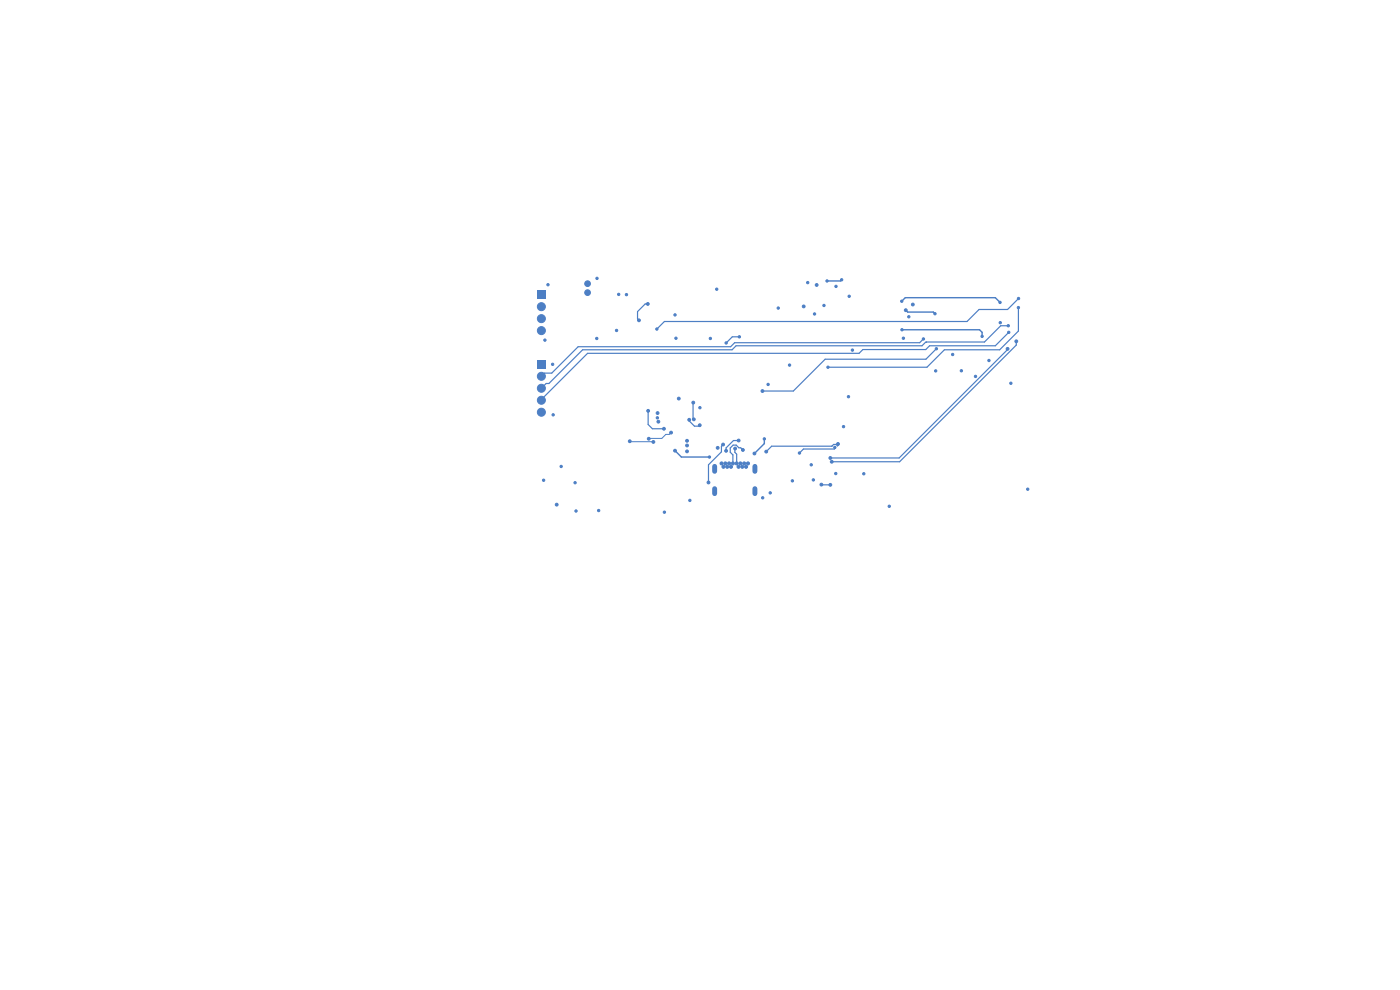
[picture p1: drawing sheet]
<svg xmlns="http://www.w3.org/2000/svg" width="297mm" height="210mm" viewBox="0 0 297 210" stroke-linecap="round" stroke-linejoin="round" font-family="sans-serif">
<path d="M151.6 98.9v1.1M160.1 98.9v1.1M151.6 103.7v1M160.1 103.7v1" fill="none" stroke="#4d7fc4" stroke-width="1.1"/>
<g fill="#4d7fc4" stroke="#4d7fc4" stroke-width=".21">
<circle cx="153.9" cy="98.3" r=".33"/>
<circle cx="157.9" cy="98.3" r=".33"/>
<circle cx="153.1" cy="98.3" r=".32"/>
<circle cx="153.5" cy="99" r=".32"/>
<circle cx="154.3" cy="99" r=".33"/>
<circle cx="154.7" cy="98.3" r=".32"/>
<circle cx="155.1" cy="99" r=".32"/>
<circle cx="155.5" cy="98.3" r=".32"/>
<circle cx="156.3" cy="98.3" r=".33"/>
<circle cx="156.7" cy="99" r=".33"/>
<circle cx="157.1" cy="98.3" r=".32"/>
<circle cx="157.5" cy="99" r=".32"/>
<circle cx="158.3" cy="99" r=".33"/>
<circle cx="158.7" cy="98.3" r=".33"/>
</g>
<path d="M114 61.7h1.7v1.7h-1.7z" fill="#4d7fc4"/>
<g fill="#4d7fc4" stroke="#4d7fc4" stroke-width=".21">
<circle cx="114.8" cy="65.1" r=".85"/>
<circle cx="114.8" cy="67.6" r=".85"/>
<circle cx="114.8" cy="70.1" r=".85"/>
</g>
<path d="M114 76.4h1.7v1.7h-1.7z" fill="#4d7fc4"/>
<g fill="#4d7fc4" stroke="#4d7fc4" stroke-width=".21">
<circle cx="114.8" cy="79.8" r=".85"/>
<circle cx="114.8" cy="82.4" r=".85"/>
<circle cx="114.8" cy="84.9" r=".85"/>
<circle cx="114.8" cy="87.4" r=".85"/>
<circle cx="124.6" cy="60.2" r=".6"/>
<circle cx="124.6" cy="62.1" r=".6"/>
<circle cx="172.1" cy="98.6" r=".25"/>
<circle cx="150.7" cy="71.8" r=".25"/>
<circle cx="161.8" cy="105.6" r=".25"/>
<circle cx="115.6" cy="72.1" r=".25"/>
<circle cx="122.2" cy="108.4" r=".25"/>
<circle cx="160" cy="96.2" r=".3"/>
<circle cx="188.6" cy="107.4" r=".25"/>
<circle cx="171.4" cy="59.9" r=".25"/>
<circle cx="132.9" cy="62.5" r=".25"/>
<circle cx="212.2" cy="68.4" r=".25"/>
<circle cx="207" cy="79.8" r=".25"/>
<circle cx="126.6" cy="59" r=".25"/>
<circle cx="162.2" cy="93.1" r=".25"/>
<circle cx="143.2" cy="95.6" r=".3"/>
<circle cx="177.3" cy="100.5" r=".25"/>
<circle cx="198.5" cy="78.7" r=".25"/>
<circle cx="202.1" cy="75.2" r=".25"/>
<circle cx="177.3" cy="60.7" r=".25"/>
<circle cx="218" cy="103.8" r=".25"/>
<circle cx="174.8" cy="64.8" r=".25"/>
<circle cx="180" cy="84.1" r=".25"/>
<circle cx="148.5" cy="86.5" r=".25"/>
<circle cx="167.5" cy="77.4" r=".25"/>
<circle cx="140.9" cy="108.7" r=".25"/>
<circle cx="183.2" cy="100.5" r=".25"/>
<circle cx="143.4" cy="71.7" r=".25"/>
<circle cx="117.4" cy="88" r=".25"/>
<circle cx="214.5" cy="81.3" r=".25"/>
<circle cx="152.1" cy="61.3" r=".25"/>
<circle cx="150.5" cy="97" r=".25"/>
<circle cx="168.1" cy="102" r=".25"/>
<circle cx="192.8" cy="67.2" r=".25"/>
<circle cx="122" cy="102.4" r=".25"/>
<circle cx="146.3" cy="106.1" r=".25"/>
<circle cx="126.6" cy="71.8" r=".25"/>
<circle cx="139.5" cy="88.6" r=".25"/>
<circle cx="138.6" cy="93.8" r=".3"/>
<circle cx="133.6" cy="93.6" r=".3"/>
<circle cx="144" cy="84.6" r=".3"/>
<circle cx="139.5" cy="87.6" r=".3"/>
<circle cx="145.8" cy="93.5" r=".3"/>
<circle cx="139.7" cy="89.5" r=".3"/>
<circle cx="145.8" cy="95.8" r=".3"/>
<circle cx="145.8" cy="94.5" r=".3"/>
<circle cx="135.5" cy="68" r=".3"/>
<circle cx="137.4" cy="64.5" r=".3"/>
<circle cx="139.3" cy="69.8" r=".25"/>
<circle cx="216.1" cy="63.3" r=".25"/>
<circle cx="130.8" cy="70.1" r=".25"/>
<circle cx="119.1" cy="99" r=".25"/>
<circle cx="178.9" cy="90.5" r=".25"/>
<circle cx="118.1" cy="107.1" r=".3"/>
<circle cx="204" cy="78.6" r=".25"/>
<circle cx="180.8" cy="74.3" r=".25"/>
<circle cx="170.5" cy="65" r=".3"/>
<circle cx="143.2" cy="66.8" r=".25"/>
<circle cx="116.2" cy="60.4" r=".25"/>
<circle cx="172.5" cy="101.8" r=".25"/>
<circle cx="127" cy="108.3" r=".25"/>
<circle cx="163.4" cy="104.5" r=".25"/>
<circle cx="209.8" cy="76.5" r=".25"/>
<circle cx="131.2" cy="62.4" r=".25"/>
<circle cx="165.1" cy="65.3" r=".25"/>
<circle cx="115.3" cy="101.9" r=".25"/>
<circle cx="162.9" cy="81.6" r=".25"/>
<circle cx="172.8" cy="66.6" r=".25"/>
<circle cx="191.6" cy="71.8" r=".25"/>
<circle cx="193.6" cy="64.6" r=".3"/>
<circle cx="117.2" cy="77.3" r=".25"/>
<circle cx="180.1" cy="62.9" r=".25"/>
<circle cx="173.3" cy="60.4" r=".3"/>
<circle cx="176.2" cy="102.8" r=".3"/>
<circle cx="174.3" cy="102.8" r=".3"/>
<circle cx="177.1" cy="94.9" r=".25"/>
<circle cx="169.6" cy="96.1" r=".25"/>
<circle cx="176.5" cy="98" r=".3"/>
<circle cx="215.6" cy="72.4" r=".3"/>
<circle cx="176.2" cy="97.1" r=".3"/>
<circle cx="213.7" cy="74" r=".3"/>
<circle cx="212.1" cy="64.1" r=".25"/>
<circle cx="191.3" cy="63.9" r=".25"/>
<circle cx="208.3" cy="71.4" r=".25"/>
<circle cx="191.4" cy="69.9" r=".25"/>
<circle cx="178.6" cy="59.3" r=".25"/>
<circle cx="192.1" cy="65.8" r=".3"/>
<circle cx="175.5" cy="59.6" r=".25"/>
<circle cx="198.3" cy="66.6" r=".25"/>
<circle cx="147.2" cy="89" r=".3"/>
<circle cx="147.1" cy="85.4" r=".3"/>
<circle cx="142.4" cy="91.8" r=".3"/>
<circle cx="137.6" cy="93.1" r=".3"/>
<circle cx="140.8" cy="91" r=".3"/>
<circle cx="137.5" cy="87.1" r=".3"/>
<circle cx="175.6" cy="77.9" r=".25"/>
<circle cx="216" cy="65.3" r=".25"/>
<circle cx="195.9" cy="71.9" r=".25"/>
<circle cx="213.9" cy="69.1" r=".25"/>
<circle cx="214" cy="70.5" r=".25"/>
<circle cx="154" cy="95.6" r=".3"/>
<circle cx="177.8" cy="94.2" r=".3"/>
<circle cx="156.7" cy="93.4" r=".3"/>
<circle cx="152.2" cy="95" r=".3"/>
<circle cx="162.6" cy="95.8" r=".3"/>
<circle cx="150.3" cy="102.4" r=".3"/>
<circle cx="153.4" cy="94.3" r=".3"/>
<circle cx="155.9" cy="95.1" r=".3"/>
<circle cx="157.6" cy="95.5" r=".3"/>
<circle cx="156.8" cy="71.5" r=".25"/>
<circle cx="161.8" cy="83" r=".3"/>
<circle cx="154" cy="72.7" r=".25"/>
<circle cx="198.6" cy="74" r=".25"/>
<circle cx="148.5" cy="90.2" r=".3"/>
<circle cx="146.2" cy="89" r=".3"/>
</g>
<g fill="none" stroke="#4d7fc4" stroke-width=".25">
<path d="M137.4 64.5h-.5l-1.7 1.6v1.6l.3 .3M156.8 71.5h-1.5l-1.3 1.3M195.9 71.9l-.8 .8h-39.2l-.9 .9h-32.4l-5.6 5.6h-1.5l-.7 .6M198.7 74l-2.3 2.2h-21.4l-6.7 6.8h-6.7M213.8 74l-23.1 23.2h-14.6M213.9 69.1h-1.6l-3.5 3.5h-12.3l-.9 .8h-39.5l-.8 .8h-31.7l-7.2 7.2h-.5l-1.1 1M214 70.5l-2.9 2.9h-13.9l-.8 .8h-13.4l-.8 .8h-57.5l-9.9 9.8v.1M215.6 72.4v.8l-24.7 24.8h-14.4M216 65.3v4.9l-3.9 4h-11.8l-3.7 3.7h-20.9M216.1 63.3l-2.3 2.4h-6.1l-2.5 2.5h-64.3l-1.6 1.6M137.5 87.2v2.9l.9 .9h2.5M146.2 89v.3l1.1 1.1h.9l.2-.2"/>
<path d="M147.1 85.4l-.1 3.4 .2 .2M153.4 94.3l-.4 .4v1.2l-2.7 2.7v3.8M155.9 95.1v.9l.4 .3v2M156.7 93.5h-1.1l-1.6 1.5v.6M157.6 95.5l-.5-.5h-.4l-.5-.6h-.7l-.6 .6v.9l.6 .6v1.8M176.5 94.6v.1M176.5 94.7h-12.8l-1.2 1.1M177.1 94.9l.1 .1-.2 .3h-6.6l-.8 .8M177.2 95h.1M177.8 94.2l.1 .1-.2 .3-.3-.3h-.6l-.3 .3M174.2 102.8l1.9 .1"/>
</g>
<path d="M178.5 59.4l-.2 .2h-2.8M191.3 63.9l.7-.7h19.1l1.1 1M191.4 70h16.4l.6 .5v.9M192.2 65.8l.3 .4h5.5l.4 .4M143.2 95.6l1.3 1.4h6M162.1 93.1v1l-2 2.1" fill="none" stroke="#4d7fc4" stroke-width=".3"/>
<path d="M133.6 93.6l5 .2M142.4 91.8l-.4 .4h-.8l-.8 .8-2.8 .1" fill="none" stroke="#4d7fc4" stroke-width=".21"/>
</svg>
